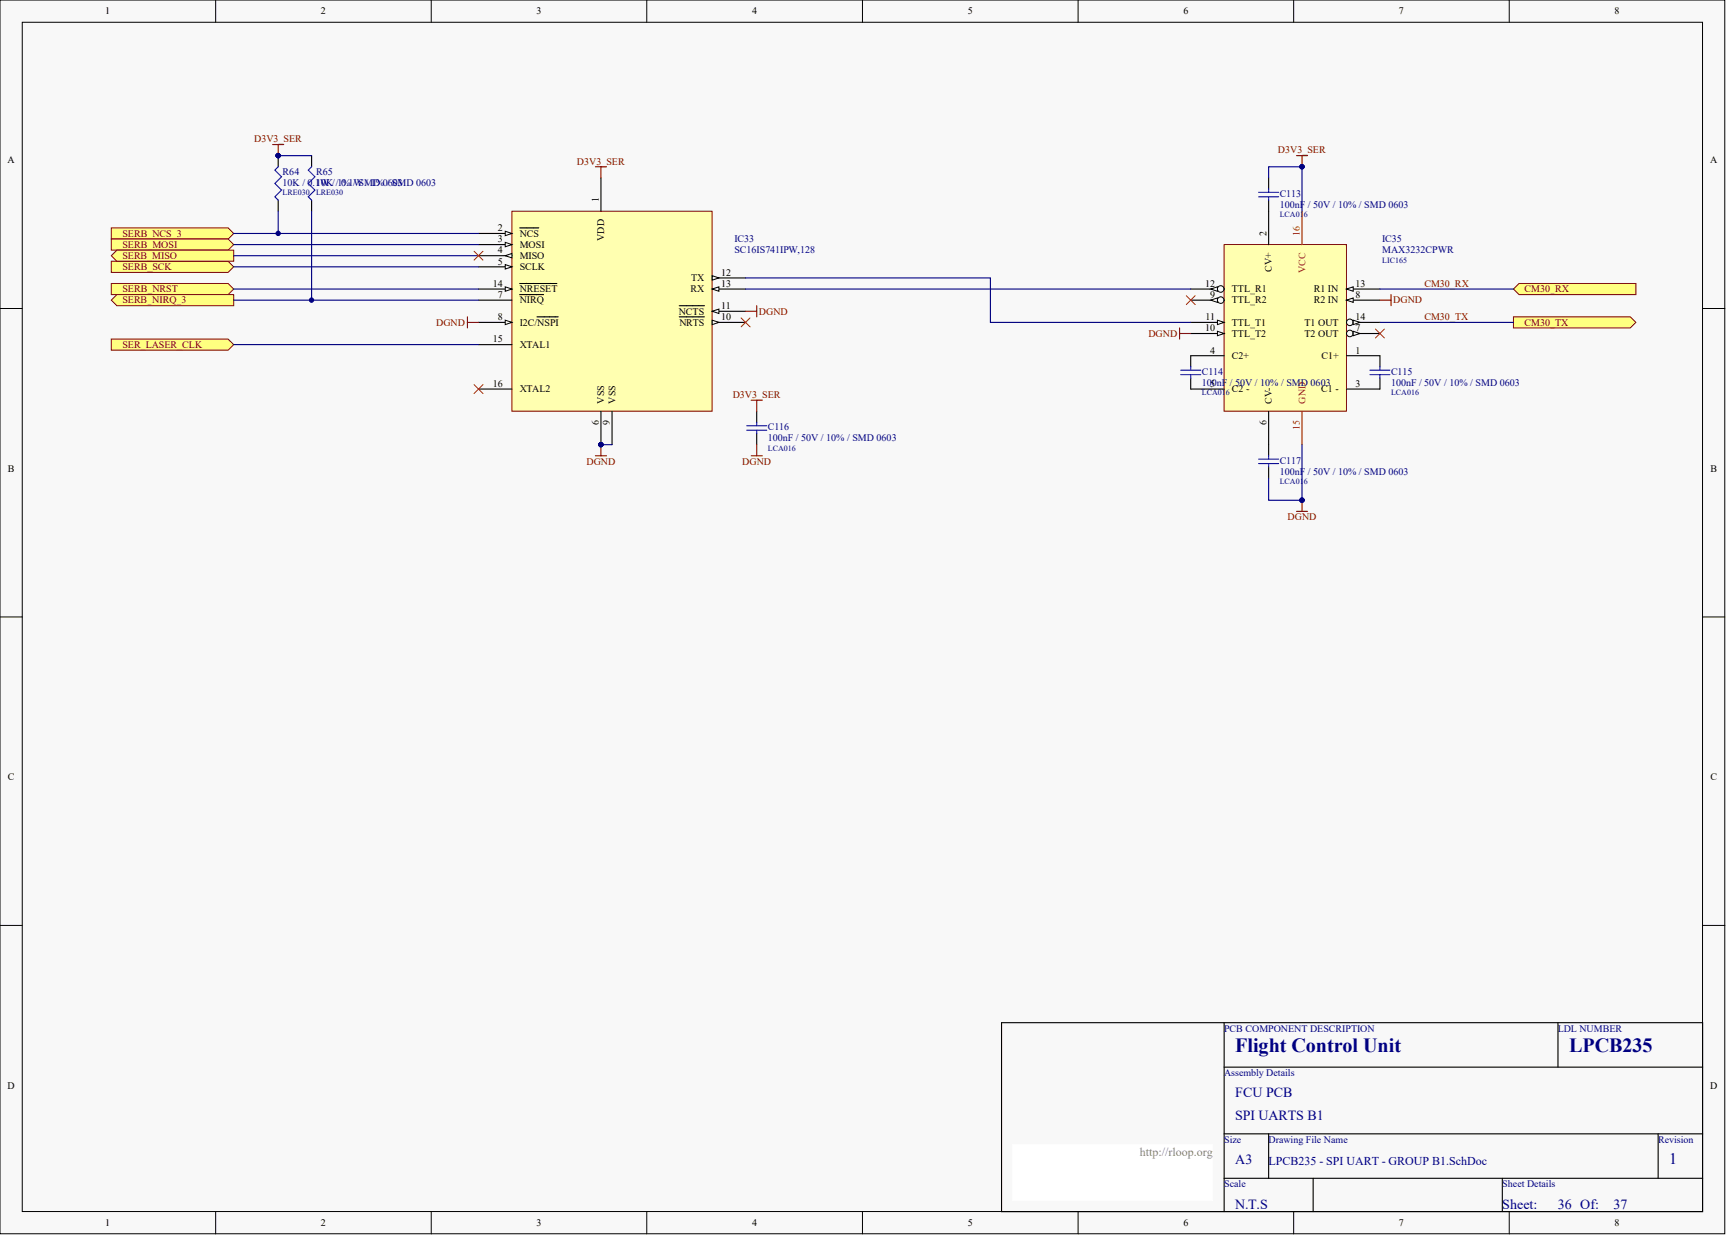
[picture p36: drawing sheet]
<svg xmlns="http://www.w3.org/2000/svg" width="328mm" height="236mm" viewBox="0 0 328 236" stroke-linecap="round" stroke-linejoin="round" font-family="sans-serif">
<defs><g id="words">
<g font-size="3.8" fill="#000080">
<text x="234.9" y="200">Flight Control Unit</text>
<text x="298.4" y="200">LPCB235</text>
</g>
<text font-size="3" fill="#000080" x="317.5" y="221.3">1</text>
<g font-size="2.7" fill="#000080">
<text x="234.9" y="208.7">FCU PCB</text>
<text x="234.9" y="213">SPI UARTS B1</text>
<text x="234.9" y="221.4">A3</text>
<text x="234.9" y="229.9">N.T.S</text>
<text x="285.7" y="229.9">Sheet:</text>
<text x="296.3" y="229.9">36 Of:</text>
<text x="306.9" y="229.9">37</text>
</g>
<text font-size="2.3" fill="#808080" x="216.8" y="219.8">http://rloop.org</text>
<text font-size="2.3" fill="#000080" x="241.3" y="221.5">LPCB235 - SPI UART - GROUP B1.SchDoc</text>
<g font-size="1.9">
<text x="20" y="2.8">1</text>
<text x="61" y="2.8">2</text>
<text x="102" y="2.8">3</text>
<text x="143" y="2.8">4</text>
<text x="184" y="2.8">5</text>
<text x="225.1" y="2.8">6</text>
<text x="266" y="2.8">7</text>
<text x="307.1" y="2.8">8</text>
<text x="1.4" y="31">A</text>
<text x="325.2" y="31">A</text>
<text x="113.9" y="38.5" transform="rotate(-90 113.9 38.5)">1</text>
<text x="94.7" y="44">2</text>
<text x="94.7" y="46.1">3</text>
<text x="98.8" y="45">NCS</text>
<text x="98.8" y="47.2">MOSI</text>
<text x="114.9" y="45.8" transform="rotate(-90 114.9 45.8)">VDD</text>
<text x="240.8" y="44.8" transform="rotate(-90 240.8 44.8)">2</text>
<text x="94.7" y="48.2">4</text>
<text x="94.7" y="50.3">5</text>
<text x="98.8" y="49.3">MISO</text>
<text x="98.8" y="51.4">SCLK</text>
<text x="131.4" y="53.5">TX</text>
<text x="137.1" y="52.4">12</text>
<text x="241.9" y="51.7" transform="rotate(-90 241.9 51.7)">CV+</text>
<text x="93.8" y="54.6">14</text>
<text x="94.7" y="56.7">7</text>
<text x="98.8" y="57.7">NIRQ</text>
<text x="98.8" y="55.6">NRESET</text>
<text x="129.1" y="59.8">NCTS</text>
<text x="131.3" y="55.6">RX</text>
<text x="137.1" y="54.6">13</text>
<text x="137.1" y="58.8">11</text>
<text x="229.2" y="54.6">12</text>
<text x="230.2" y="56.7">9</text>
<text x="234.3" y="55.6">TTL_R1</text>
<text x="234.3" y="57.7">TTL_R2</text>
<text x="249.9" y="55.6">R1 IN</text>
<text x="249.9" y="57.7">R2 IN</text>
<text x="257.8" y="54.6">13</text>
<text x="257.8" y="56.7">8</text>
<text x="93.8" y="65.1">15</text>
<text x="94.7" y="60.9">8</text>
<text x="98.8" y="62">I2C/NSPI</text>
<text x="129.2" y="62">NRTS</text>
<text x="137.1" y="60.9">10</text>
<text x="229.2" y="63">10</text>
<text x="229.3" y="60.9">11</text>
<text x="234.3" y="62">TTL_T1</text>
<text x="234.3" y="64.1">TTL_T2</text>
<text x="248.1" y="62">T1 OUT</text>
<text x="248.1" y="64.1">T2 OUT</text>
<text x="257.8" y="60.9">14</text>
<text x="257.8" y="63">7</text>
<text x="98.8" y="66.2">XTAL1</text>
<text x="230.2" y="67.2">4</text>
<text x="234.3" y="68.3">C2+</text>
<text x="251.3" y="68.3">C1+</text>
<text x="257.8" y="67.2">1</text>
<text x="93.8" y="73.6">16</text>
<text x="98.8" y="74.6">XTAL2</text>
<text x="114.9" y="76.8" transform="rotate(-90 114.9 76.8)">VSS</text>
<text x="117" y="76.8" transform="rotate(-90 117 76.8)">VSS</text>
<text x="230.2" y="73.6">5</text>
<text x="234.3" y="74.6">C2 -</text>
<text x="241.9" y="76.8" transform="rotate(-90 241.9 76.8)">CV-</text>
<text x="251.3" y="74.6">C1 -</text>
<text x="257.8" y="73.6">3</text>
<text x="113.9" y="80.9" transform="rotate(-90 113.9 80.9)">6</text>
<text x="116" y="80.9" transform="rotate(-90 116 80.9)">9</text>
<text x="240.8" y="80.9" transform="rotate(-90 240.8 80.9)">6</text>
<text x="1.5" y="89.7">B</text>
<text x="325.3" y="89.7">B</text>
<text x="1.5" y="148.4">C</text>
<text x="325.3" y="148.4">C</text>
<text x="1.4" y="207">D</text>
<text x="325.2" y="207">D</text>
<text x="20" y="233.2">1</text>
<text x="61" y="233.2">2</text>
<text x="102" y="233.2">3</text>
<text x="143" y="233.2">4</text>
<text x="184" y="233.2">5</text>
<text x="225.1" y="233.2">6</text>
<text x="266" y="233.2">7</text>
<text x="307.1" y="233.2">8</text>
</g>
<g font-size="1.9" fill="#800000">
<text x="48.3" y="27.1">D3V3_SER</text>
<text x="243" y="29.2">D3V3_SER</text>
<text x="109.7" y="31.3">D3V3_SER</text>
<text x="23.3" y="45">SERB_NCS_3</text>
<text x="23.3" y="47.2">SERB_MOSI</text>
<text x="23.3" y="51.4">SERB_SCK</text>
<text x="23.3" y="49.3">SERB_MISO</text>
<text x="23.3" y="55.6">SERB_NRST</text>
<text x="23.3" y="57.7">SERB_NIRQ_3</text>
<text x="144.3" y="59.8">DGND</text>
<text x="265" y="57.7">DGND</text>
<text x="270.9" y="54.6">CM30_RX</text>
<text x="289.9" y="55.6">CM30_RX</text>
<text x="82.9" y="62">DGND</text>
<text x="218.4" y="64.1">DGND</text>
<text x="270.9" y="60.9">CM30_TX</text>
<text x="289.9" y="62">CM30_TX</text>
<text x="23.3" y="66.2">SER_LASER_CLK</text>
<text x="139.3" y="75.7">D3V3_SER</text>
<text x="111.5" y="88.4">DGND</text>
<text x="141.2" y="88.4">DGND</text>
<text x="244.9" y="99">DGND</text>
</g>
<g font-size="1.9" fill="#000080">
<text x="53.8" y="33.2">R64</text>
<text x="53.8" y="35.3">10K / 0.1W / 1% / SMD 0603</text>
<text x="60.1" y="33.2">R65</text>
<text x="60.1" y="35.3">10K / 0.1W / 1% / SMD 0603</text>
<text x="243.4" y="37.4">C113</text>
<text x="243.4" y="39.5">100nF / 50V / 10% / SMD 0603</text>
<text x="139.7" y="46.1">IC33</text>
<text x="262.9" y="46.1">IC35</text>
<text x="139.7" y="48.2">SC16IS741IPW,128</text>
<text x="262.9" y="48.2">MAX3232CPWR</text>
<text x="228.6" y="71.3">C114</text>
<text x="264.5" y="71.3">C115</text>
<text x="228.6" y="73.4">100nF / 50V / 10% / SMD 0603</text>
<text x="264.5" y="73.4">100nF / 50V / 10% / SMD 0603</text>
<text x="146" y="81.8">C116</text>
<text x="146" y="83.9">100nF / 50V / 10% / SMD 0603</text>
<text x="243.4" y="88.2">C117</text>
<text x="243.4" y="90.3">100nF / 50V / 10% / SMD 0603</text>
<text x="232.8" y="196.2">PCB COMPONENT DESCRIPTION</text>
<text x="296.3" y="196.2">LDL NUMBER</text>
<text x="232.8" y="204.7">Assembly Details</text>
<text x="232.8" y="217.3">Size</text>
<text x="241.3" y="217.3">Drawing File Name</text>
<text x="315.3" y="217.3">Revision</text>
<text x="232.8" y="225.8">Scale</text>
<text x="285.7" y="225.8">Sheet Details</text>
</g>
<g font-size="1.9" fill="#f00">
<text x="247.2" y="44.8" transform="rotate(-90 247.2 44.8)">16</text>
<text x="248.2" y="51.9" transform="rotate(-90 248.2 51.9)">VCC</text>
<text x="248.2" y="76.8" transform="rotate(-90 248.2 76.8)">GND</text>
<text x="247.2" y="81.8" transform="rotate(-90 247.2 81.8)">15</text>
</g>
<g font-size="1.5" fill="#000080">
<text x="53.8" y="37.1">LRE030</text>
<text x="60.1" y="37.1">LRE030</text>
<text x="243.4" y="41.3">LCA016</text>
<text x="262.9" y="50">LIC165</text>
<text x="228.6" y="75.1">LCA016</text>
<text x="264.5" y="75.1">LCA016</text>
<text x="146" y="85.7">LCA016</text>
<text x="243.4" y="92.1">LCA016</text>
</g>
</g></defs>
<g fill="#f8f8f8" stroke="#000" stroke-width=".19">
<path d="M0 0h328v234.7h-328z"/>
<path d="M4.2 4.2h319.6v226.2h-319.6z"/>
</g>
<g fill="none" stroke="#000" stroke-width=".19">
<path d="M41 0v4.2M82 0v4.2M123 0v4.2M164 0v4.2M205 0v4.2M246 0v4.2M287 0v4.2M0 58.7h4.2M323.8 58.7h4.2M0 117.3h4.2M323.8 117.3h4.2M0 176h4.2"/>
<path d="M323.8 176h4.2M41 230.5v4.2M82 230.5v4.2M123 230.5v4.2M164 230.5v4.2M205 230.5v4.2M246 230.5v4.2M287 230.5v4.2"/>
</g>
<path d="M190.5 194.5h133.3v36h-133.3zM232.8 194.5v36M296.3 194.5v8.5M232.8 203h91M232.8 215.7h91M241.3 215.7v8.4M315.3 215.7v8.4M232.8 224.1h91M249.7 224.1v6.4M285.7 224.1v6.4" fill="none" stroke="#000" stroke-width=".21"/>
<path d="M192.6 217.8h38.1v10.5h-38.1z" fill="#fff" stroke="#fff" stroke-width=".19"/>
<path d="M97.4 40.2h38v38h-38z" fill="#ffffb0" stroke="#800000" stroke-width=".19"/>
<path d="M91 44.4h6.4" fill="none" stroke="#000" stroke-width=".21"/>
<path d="M96.1 44l1.3 .4-1.3 .4z" fill="#f8f8f8" stroke="#000" stroke-width=".19"/>
<path d="M91 46.5h6.4M98.8 43.3h3.7" fill="none" stroke="#000" stroke-width=".21"/>
<path d="M96.1 46.1l1.3 .4-1.3 .4z" fill="#f8f8f8" stroke="#000" stroke-width=".19"/>
<path d="M91 48.6h6.4" fill="none" stroke="#000" stroke-width=".21"/>
<path d="M96.1 48.6l1.3-.4v.9z" fill="#f8f8f8" stroke="#000" stroke-width=".19"/>
<path d="M91 50.7h6.4" fill="none" stroke="#000" stroke-width=".21"/>
<path d="M96.1 50.3l1.3 .4-1.3 .5z" fill="#f8f8f8" stroke="#000" stroke-width=".19"/>
<path d="M114.3 33.8v6.4M91 57.1h6.4M98.8 56h4.6M91 61.3h6.4M114.3 78.2v6.4" fill="none" stroke="#000" stroke-width=".21"/>
<circle cx="114.3" cy="84.6" r=".41" fill="#000080" stroke="#000080" stroke-width=".19"/>
<path d="M96.1 60.9l1.3 .4-1.3 .4z" fill="#f8f8f8" stroke="#000" stroke-width=".19"/>
<path d="M91 55h6.4M91 65.5h6.4M91 74h6.4M102.1 60.3h4.1" fill="none" stroke="#000" stroke-width=".21"/>
<path d="M96.1 54.6l1.3 .4-1.3 .4z" fill="#f8f8f8" stroke="#000" stroke-width=".19"/>
<path d="M98.8 53.9h7.1M135.4 52.9h6.4M116.4 78.2v6.4" fill="none" stroke="#000" stroke-width=".21"/>
<path d="M135.4 52.4l1.3 .5-1.3 .4z" fill="#f8f8f8" stroke="#000" stroke-width=".19"/>
<path d="M135.4 55h6.4" fill="none" stroke="#000" stroke-width=".21"/>
<path d="M135.4 55l1.3-.4v.8z" fill="#f8f8f8" stroke="#000" stroke-width=".19"/>
<path d="M135.4 59.2h6.4" fill="none" stroke="#000" stroke-width=".21"/>
<path d="M135.4 59.2l1.3-.4v.8z" fill="#f8f8f8" stroke="#000" stroke-width=".19"/>
<path d="M129.2 58.1h4.8M135.4 61.3h6.4" fill="none" stroke="#000" stroke-width=".21"/>
<path d="M135.4 60.9l1.3 .4-1.3 .4z" fill="#f8f8f8" stroke="#000" stroke-width=".19"/>
<path d="M129.2 60.3h4.8" fill="none" stroke="#000" stroke-width=".21"/>
<circle cx="114.3" cy="84.6" r=".41" fill="#000080" stroke="#000080" stroke-width=".19"/>
<path d="M21.2 43.3h22.2l1 1.1-1 1.1h-22.2z" fill-rule="evenodd" fill="#ffff80" stroke="#800000" stroke-width=".19"/>
<path d="M44.4 44.4h46.6" fill="none" stroke="#000080" stroke-width=".21"/>
<path d="M21.2 53.9h22.2l1 1.1-1 1h-22.2z" fill-rule="evenodd" fill="#ffff80" stroke="#800000" stroke-width=".19"/>
<path d="M44.4 55h46.6" fill="none" stroke="#000080" stroke-width=".21"/>
<path d="M21.2 57.1l1-1.1h22.2v2.1h-22.2z" fill-rule="evenodd" fill="#ffff80" stroke="#800000" stroke-width=".19"/>
<path d="M44.4 57.1h46.6" fill="none" stroke="#000080" stroke-width=".21"/>
<path d="M88.9 60.3v2.1M88.9 61.3h2.1" fill="none" stroke="#800000" stroke-width=".21"/>
<path d="M21.2 49.7h22.2l1 1-1 1.1h-22.2z" fill-rule="evenodd" fill="#ffff80" stroke="#800000" stroke-width=".19"/>
<path d="M44.4 50.7h46.6" fill="none" stroke="#000080" stroke-width=".21"/>
<path d="M21.2 45.5h22.2l1 1-1 1.1h-22.2z" fill-rule="evenodd" fill="#ffff80" stroke="#800000" stroke-width=".19"/>
<path d="M44.4 46.5h46.6" fill="none" stroke="#000080" stroke-width=".21"/>
<path d="M21.2 48.6l1-1h22.2v2.1h-22.2z" fill-rule="evenodd" fill="#ffff80" stroke="#800000" stroke-width=".19"/>
<path d="M44.4 48.6h46.6M52.9 40.2v4.2M59.3 40.2v16.9M114.3 84.6h2.1" fill="none" stroke="#000080" stroke-width=".21"/>
<path d="M51.9 27.5h2.1M52.9 27.5v2.1M113.2 31.7h2.1M114.3 31.7v2.1M141.8 59.2h2.1M143.9 58.1v2.2M142.9 76.1h2.1M143.9 76.1v2.1M113.2 86.7h2.1M114.3 84.6v2.1M142.9 86.7h2.1M143.9 84.6v2.1" fill="none" stroke="#800000" stroke-width=".21"/>
<g fill="#000080" stroke="#000080" stroke-width=".19">
<circle cx="114.3" cy="84.6" r=".41"/>
<circle cx="52.9" cy="29.6" r=".41"/>
<circle cx="52.9" cy="44.4" r=".41"/>
<circle cx="59.2" cy="57.1" r=".41"/>
</g>
<path d="M52.9 29.6v2.1M52.9 38.1v2.1M59.3 29.6v2.1M59.3 38.1v2.1M143.9 78.2v2.1M143.9 82.5v2.1" fill="none" stroke="#000" stroke-width=".21"/>
<path d="M52.9 31.7l-.6 .7 1.2 1.2-1.2 1.3 1.2 1.3-1.2 1.2 .6 .7M59.3 31.7l-.7 .7 1.3 1.2-1.3 1.3 1.3 1.3-1.3 1.2 .7 .7M142 81.8h3.8M142 81h3.8M143.9 80.3v.7M143.9 81.8v.7" fill="none" stroke="#00f" stroke-width=".21"/>
<path d="M90.2 47.8l1.6 1.7M91.8 47.8l-1.6 1.7" fill="none" stroke="#f00" stroke-width=".19"/>
<path d="M21.2 64.5h22.2l1 1-1 1.1h-22.2z" fill-rule="evenodd" fill="#ffff80" stroke="#800000" stroke-width=".19"/>
<path d="M44.4 65.5h46.6" fill="none" stroke="#000080" stroke-width=".21"/>
<path d="M232.8 46.5h23.3v31.7h-23.3z" fill="#ffffb0" stroke="#800000" stroke-width=".19"/>
<path d="M256.1 55h6.3" fill="none" stroke="#000" stroke-width=".21"/>
<path d="M256.1 55l1.2-.4v.8z" fill="#f8f8f8" stroke="#000" stroke-width=".19"/>
<path d="M256.1 57.1h6.3" fill="none" stroke="#000" stroke-width=".21"/>
<path d="M256.1 57.1l1.2-.4v.8z" fill="#f8f8f8" stroke="#000" stroke-width=".19"/>
<path d="M226.5 61.3h6.3" fill="none" stroke="#000" stroke-width=".21"/>
<path d="M231.5 60.9l1.3 .4-1.3 .4z" fill="#f8f8f8" stroke="#000" stroke-width=".19"/>
<path d="M226.5 63.4h6.3" fill="none" stroke="#000" stroke-width=".21"/>
<path d="M231.5 63l1.3 .4-1.3 .5z" fill="#f8f8f8" stroke="#000" stroke-width=".19"/>
<path d="M226.5 55h6.3" fill="none" stroke="#000" stroke-width=".21"/>
<circle cx="232.2" cy="55" r=".62" fill="#f8f8f8" stroke="#000" stroke-width=".19"/>
<path d="M230.3 55l1.2-.4v.8z" fill="#f8f8f8" stroke="#000" stroke-width=".19"/>
<path d="M226.5 57.1h6.3" fill="none" stroke="#000" stroke-width=".21"/>
<circle cx="232.2" cy="57.1" r=".62" fill="#f8f8f8" stroke="#000" stroke-width=".19"/>
<path d="M230.3 57.1l1.2-.4v.8z" fill="#f8f8f8" stroke="#000" stroke-width=".19"/>
<path d="M256.1 61.3h6.3" fill="none" stroke="#000" stroke-width=".21"/>
<circle cx="256.7" cy="61.3" r=".62" fill="#f8f8f8" stroke="#000" stroke-width=".19"/>
<path d="M257.3 60.9l1.3 .4-1.3 .4z" fill="#f8f8f8" stroke="#000" stroke-width=".19"/>
<path d="M256.1 63.4h6.3" fill="none" stroke="#000" stroke-width=".21"/>
<circle cx="256.7" cy="63.4" r=".62" fill="#f8f8f8" stroke="#000" stroke-width=".19"/>
<path d="M257.3 63l1.3 .4-1.3 .5z" fill="#f8f8f8" stroke="#000" stroke-width=".19"/>
<path d="M241.3 33.8v2.1M241.3 38.1v8.4M226.5 71.9v2.1h6.3M232.8 67.7h-6.3v2.1M241.3 78.2v8.5M256.1 67.7h6.3v2.1M262.4 71.9v2.1h-6.3M241.3 88.8v2.1" fill="none" stroke="#000" stroke-width=".21"/>
<path d="M247.6 40.2v6.3M247.6 78.2v6.4" fill="none" stroke="#f00" stroke-width=".21"/>
<g fill="none" stroke="#00f" stroke-width=".21">
<path d="M239.4 37.4h3.8M239.4 36.6h3.8M241.3 35.9v.7M241.3 37.4v.7M224.5 71.3h3.9M224.5 70.4h3.9M226.5 69.8v.6M226.5 71.3v.6M260.5 71.3h3.8M260.5 70.4h3.8M262.4 69.8v.6M262.4 71.3v.6"/>
<path d="M239.4 88.2h3.8M239.4 87.3h3.8M241.3 86.7v.6M241.3 88.2v.6"/>
</g>
<path d="M246.6 29.6h2.1M247.6 29.6v2.1M262.4 57.1h2.1M264.5 56v2.1M224.3 62.4v2.1M224.3 63.4h2.2M246.6 97.3h2.1M247.6 95.1v2.2" fill="none" stroke="#800000" stroke-width=".21"/>
<g fill="#000080" stroke="#000080" stroke-width=".19">
<circle cx="247.6" cy="31.7" r=".41"/>
<circle cx="247.6" cy="95.1" r=".41"/>
</g>
<path d="M141.8 52.9h46.6v8.4h38.1M141.8 55h84.7" fill="none" stroke="#000080" stroke-width=".21"/>
<g fill="#ffff80" stroke="#800000" stroke-width=".19">
<path d="M287.8 55l1.1-1.1h22.2v2.1h-22.2z" fill-rule="evenodd"/>
<path d="M287.8 60.3h22.2l1.1 1-1.1 1.1h-22.2z" fill-rule="evenodd"/>
</g>
<path d="M52.9 29.6h6.4M241.3 33.8v-2.1h6.3v8.5M262.4 55h25.4M262.4 61.3h25.4M247.6 84.6v10.5h-6.3v-4.2" fill="none" stroke="#000080" stroke-width=".21"/>
<g fill="#000080" stroke="#000080" stroke-width=".19">
<circle cx="247.6" cy="31.7" r=".41"/>
<circle cx="247.6" cy="95.1" r=".41"/>
<circle cx="52.9" cy="29.6" r=".41"/>
</g>
<path d="M225.6 56.2l1.7 1.7M227.3 56.2l-1.7 1.7M90.2 73.2l1.6 1.6M91.8 73.2l-1.6 1.6M140.9 60.5l1.7 1.7M142.6 60.5l-1.7 1.7M261.6 62.6l1.7 1.7M263.3 62.6l-1.7 1.7" fill="none" stroke="#f00" stroke-width=".19"/>
<use href="#words"/>
</svg>
